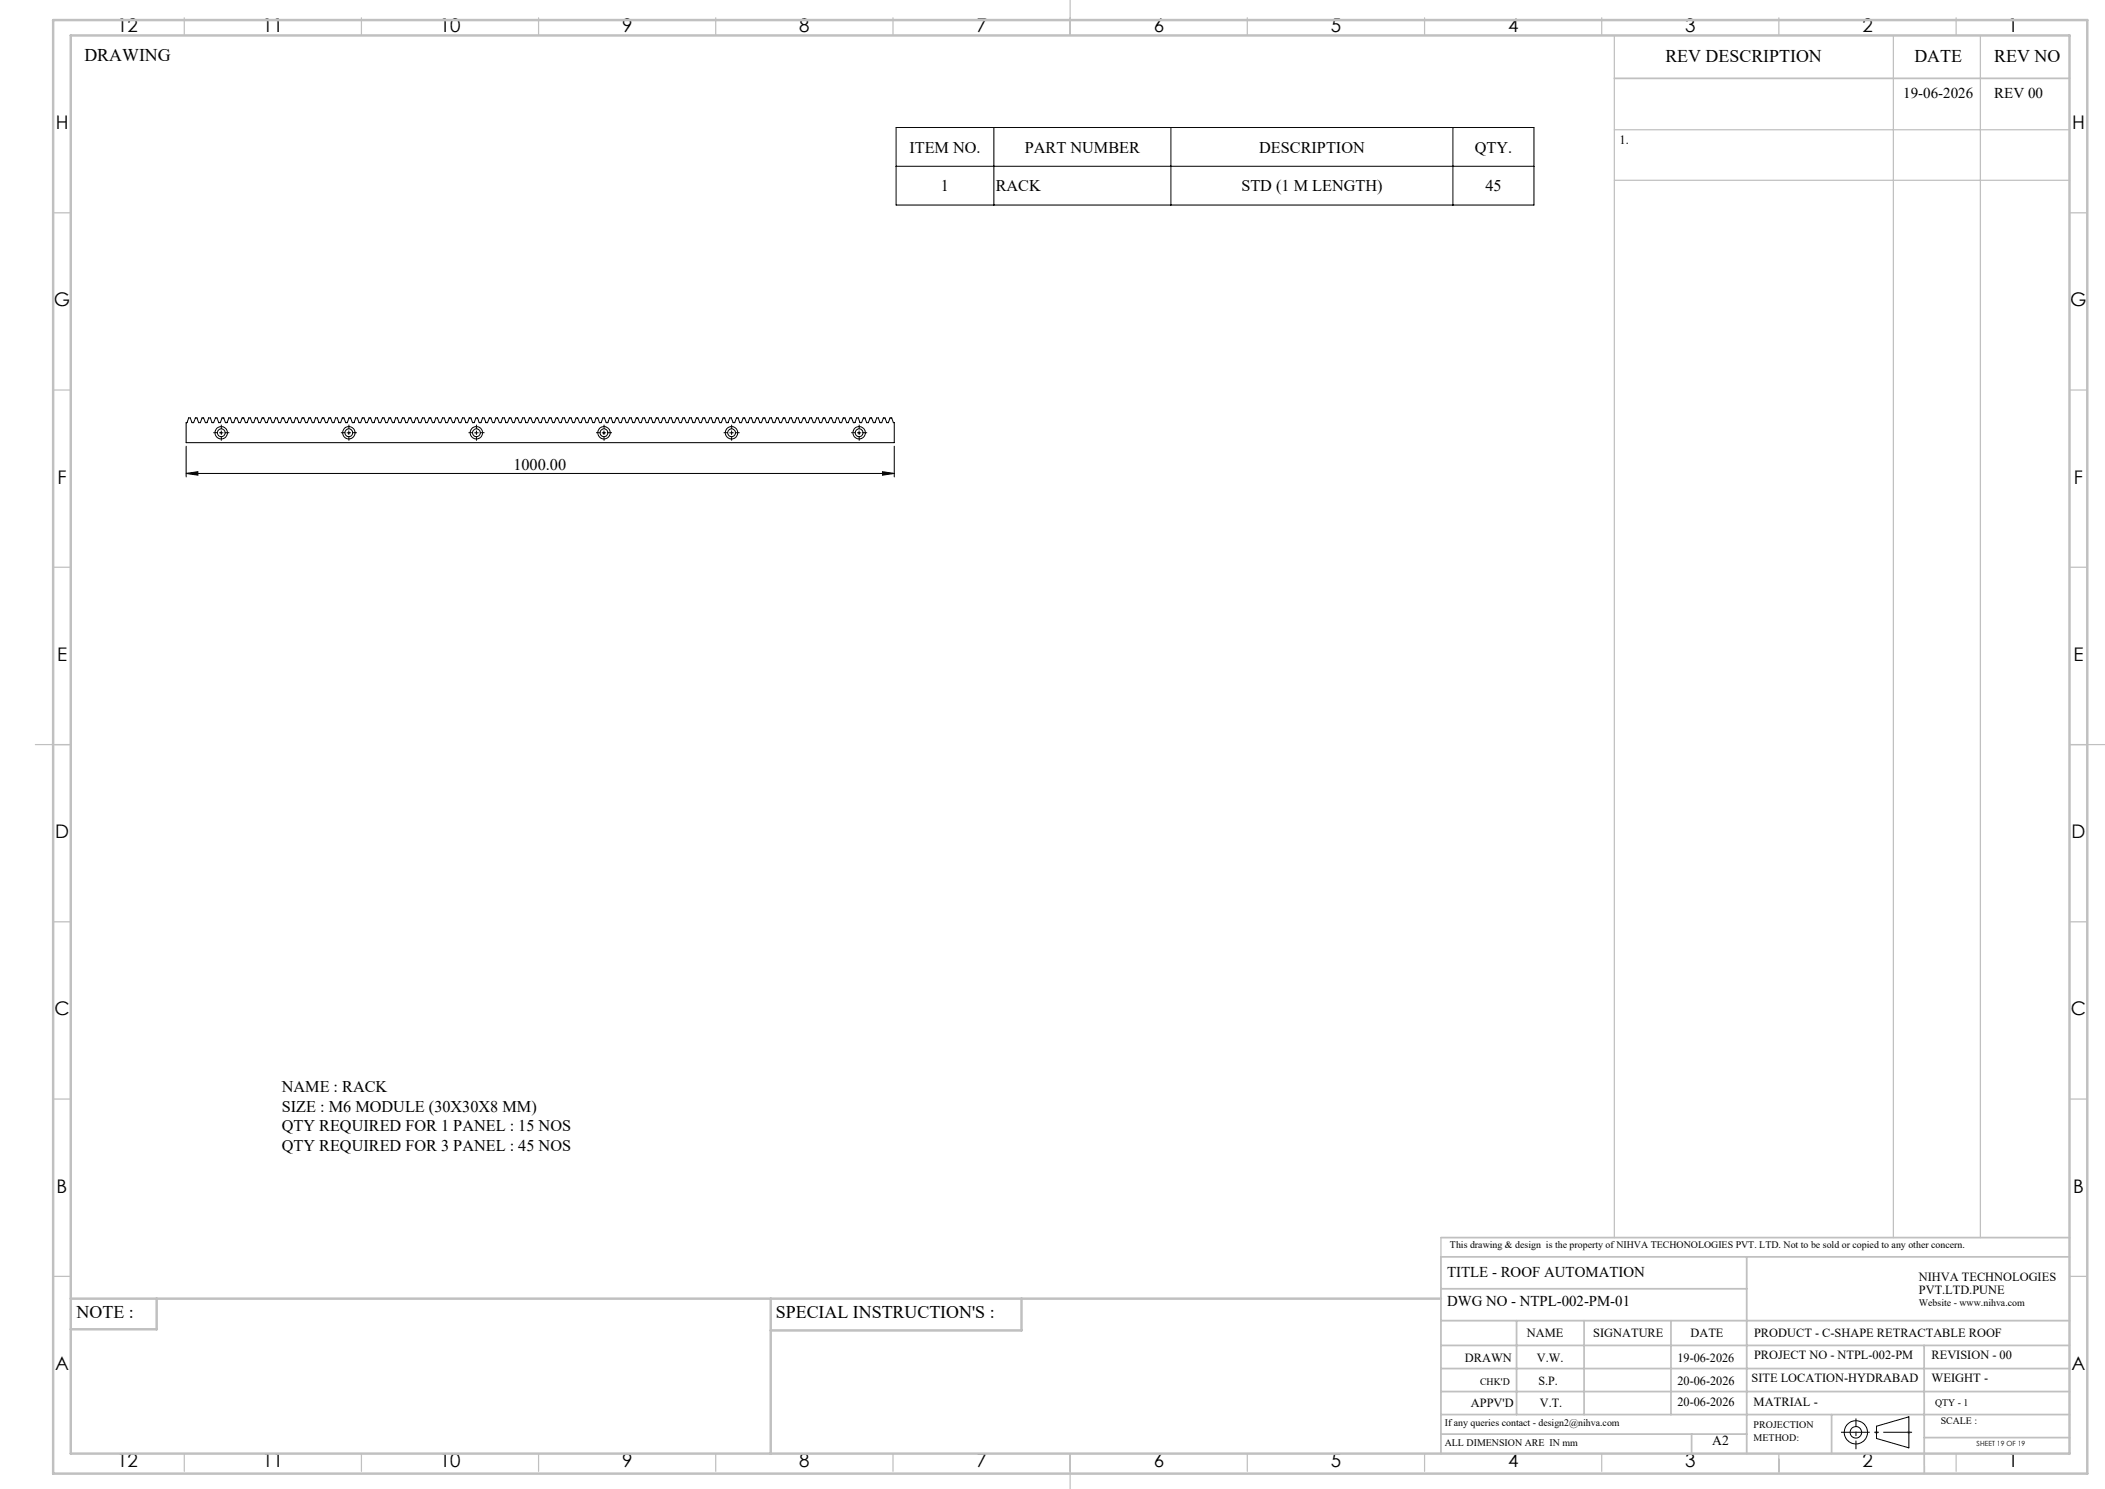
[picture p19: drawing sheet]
<svg xmlns="http://www.w3.org/2000/svg" width="594mm" height="420mm" viewBox="0 0 594 420" stroke-linecap="round" stroke-linejoin="round" font-family="sans-serif">
<defs><g id="words">
<g font-size="5.3">
<text x="33.1" y="8.9">12</text>
<text x="74.1" y="8.9">11</text>
<text x="124.1" y="8.9">10</text>
<text x="175.6" y="8.9">9</text>
<text x="225.6" y="8.9">8</text>
<text x="275.6" y="8.9">7</text>
<text x="325.6" y="8.9">6</text>
<text x="375.6" y="8.9">5</text>
<text x="425.6" y="8.9">4</text>
<text x="475.6" y="8.9">3</text>
<text x="525.6" y="8.9">2</text>
<text x="566.6" y="8.9">1</text>
<text x="15.7" y="36.4">H</text>
<text x="584.7" y="36.4">H</text>
<text x="15.2" y="86.4">G</text>
<text x="584.2" y="86.4">G</text>
<text x="16.2" y="136.4">F</text>
<text x="585.2" y="136.4">F</text>
<text x="16.1" y="186.4">E</text>
<text x="585.1" y="186.4">E</text>
<text x="15.5" y="236.4">D</text>
<text x="584.5" y="236.4">D</text>
<text x="15.4" y="286.4">C</text>
<text x="584.4" y="286.4">C</text>
<text x="16" y="336.4">B</text>
<text x="585" y="336.4">B</text>
<text x="15.5" y="386.4">A</text>
<text x="584.5" y="386.4">A</text>
<text x="33.1" y="413.9">12</text>
<text x="74.1" y="413.9">11</text>
<text x="124.1" y="413.9">10</text>
<text x="175.6" y="413.9">9</text>
<text x="225.6" y="413.9">8</text>
<text x="275.6" y="413.9">7</text>
<text x="325.6" y="413.9">6</text>
<text x="375.6" y="413.9">5</text>
<text x="425.6" y="413.9">4</text>
<text x="475.6" y="413.9">3</text>
<text x="525.6" y="413.9">2</text>
<text x="566.6" y="413.9">1</text>
</g>
<g font-size="5">
<text x="23.8" y="17.2">DRAWING</text>
<text x="470" y="17.4">REV DESCRIPTION</text>
<text x="540.2" y="17.4">DATE</text>
<text x="562.8" y="17.4">REV NO</text>
<text x="21.6" y="371.8">NOTE :</text>
<text x="218.9" y="371.8">SPECIAL INSTRUCTION'S :</text>
</g>
<g font-size="4.6">
<text x="256.6" y="43.1">ITEM NO.</text>
<text x="289.2" y="43.1">PART NUMBER</text>
<text x="355.3" y="43.1">DESCRIPTION</text>
<text x="416.2" y="43.1">QTY.</text>
<text x="265.5" y="54">1</text>
<text x="281" y="54">RACK</text>
<text x="350.3" y="54">STD (1 M LENGTH)</text>
<text x="419.2" y="54">45</text>
<text x="144.9" y="132.4">1000.00</text>
<text x="79.5" y="308">NAME : RACK</text>
<text x="79.5" y="313.5">SIZE : M6 MODULE (30X30X8 MM)</text>
<text x="79.5" y="319.1">QTY REQUIRED FOR 1 PANEL : 15 NOS</text>
<text x="79.5" y="324.7">QTY REQUIRED FOR 3 PANEL : 45 NOS</text>
</g>
<g font-size="4.2">
<text x="537.1" y="27.6">19-06-2026</text>
<text x="562.8" y="27.6">REV 00</text>
<text x="408.3" y="360.3">TITLE - ROOF AUTOMATION</text>
<text x="408.3" y="368.2">DWG NO - NTPL-002-PM-01</text>
</g>
<text font-size="3.9" x="483.2" y="407.7">A2</text>
<g font-size="3.5">
<text x="457" y="40.6">1.</text>
<text x="541.5" y="361.3">NIHVA TECHNOLOGIES</text>
<text x="541.5" y="364.9">PVT.LTD.PUNE</text>
<text x="430.9" y="377">NAME</text>
<text x="449.6" y="377">SIGNATURE</text>
<text x="477" y="377">DATE</text>
<text x="495" y="377">PRODUCT - C-SHAPE RETRACTABLE ROOF</text>
<text x="495" y="383.3">PROJECT NO - NTPL-002-PM</text>
<text x="545.1" y="383.3">REVISION - 00</text>
<text x="413.3" y="384.1">DRAWN</text>
<text x="433.7" y="384.1">V.W.</text>
<text x="473.4" y="384.1">19-06-2026</text>
<text x="494.3" y="389.8">SITE LOCATION-HYDRABAD</text>
<text x="545.1" y="389.8">WEIGHT -</text>
<text x="434.1" y="390.6">S.P.</text>
<text x="473.4" y="390.6">20-06-2026</text>
<text x="415.1" y="396.9">APPV'D</text>
<text x="434.6" y="396.9">V.T.</text>
<text x="473.4" y="396.5">20-06-2026</text>
<text x="494.8" y="396.5">MATRIAL -</text>
</g>
<g font-size="2.8">
<text x="409.2" y="351.9">This drawing &amp; design is the property of NIHVA TECHONOLOGIES PVT. LTD. Not to be sold or copied to any other concern.</text>
<text x="541.5" y="368.3">Website - www.nihva.com</text>
<text x="417.6" y="390.6">CHK'D</text>
<text x="546.1" y="396.5">QTY - 1</text>
<text x="547.6" y="401.7">SCALE :</text>
<text x="407.7" y="402.2">If any queries contact - design2@nihva.com</text>
<text x="407.7" y="407.7">ALL DIMENSION ARE IN mm</text>
<text x="494.8" y="402.7">PROJECTION</text>
<text x="494.8" y="406.5">METHOD:</text>
</g>
<text font-size="2" x="557.8" y="407.8">SHEET 19 OF 19</text>
</g></defs>
<g fill="none" stroke="#000" stroke-width=".28">
<path d="M252.9 36h180v21.8h-180zM280.5 36v21.8M330.4 36v21.8M410 36v21.8M252.9 46.9h180M53.2 117.9h.5l.5 1.3h.4l.5-1.3h.5l.5 1.3h.5l.4-1.3h.5l.5 1.3h.4l.5-1.3h.5l.4 1.3h.5l.5-1.3h.4l.5 1.3h.5l.5-1.3h.4l.5 1.3h.5l.5-1.3h.4l.5 1.3h.5l.4-1.3h.5l.5 1.3h.4l.5-1.3h.5l.5 1.3h.4l.5-1.3h.5l.5 1.3h.4l.5-1.3h.5l.4 1.3h.5l.5-1.3h.4l.5 1.3h.5l.4-1.3h.5l.5 1.3h.5l.5-1.3h.4l.5 1.3h.5l.4-1.3h.5l.5 1.3h.4l.5-1.3h.5l.4 1.3h.5l.5-1.3h.5l.4 1.3h.5l.5-1.3h.5l.4 1.3h.5l.5-1.3h.4l.5 1.3h.5l.4-1.3h.5l.5 1.3h.5l.4-1.3h.5l.5 1.3h.5l.4-1.3h.5l.5 1.3h.4l.5-1.3h.5l.4 1.3h.5l.5-1.3h.4l.5 1.3h.5l.5-1.3h.5l.4 1.3h.5l.5-1.3h.4l.5 1.3h.5l.4-1.3h.5l.5 1.3h.4l.5-1.3h.5l.5 1.3h.5l.4-1.3h.5l.5 1.3h.4l.5-1.3h.5l.4 1.3h.5l.5-1.3h.4l.5 1.3h.5l.5-1.3h.4l.5 1.3h.5l.5-1.3h.4l.5 1.3h.5l.4-1.3h.5l.5 1.3h.4l.5-1.3h.5l.5 1.3h.4l.5-1.3h.5l.5 1.3h.4l.5-1.3h.5l.4 1.3h.5l.5-1.3h.4l.5 1.3h.5l.5-1.3h.4l.5 1.3h.5l.5-1.3h.4l.5 1.3h.5l.4-1.3h.5l.5 1.3h.4l.5-1.3h.5l.5 1.3h.4l.5-1.3h.5l.4 1.3h.5l.5-1.3h.5l.4 1.3h.5l.5-1.3h.4l.5 1.3h.5l.5-1.3h.4l.5 1.3h.5l.4-1.3h.5l.5 1.3h.5l.4-1.3h.5l.5 1.3h.4l.5-1.3h.5l.5 1.3h.4l.5-1.3h.5l.4 1.3h.5l.5-1.3h.5l.4 1.3h.5l.5-1.3h.4l.5 1.3h.5l.5-1.3h.4l.5 1.3h.5l.4-1.3h.5l.5 1.3h.5l.4-1.3h.5l.5 1.3h.4l.5-1.3h.5l.5 1.3h.4l.5-1.3h.5l.4 1.3h.5l.5-1.3h.4l.5 1.3h.5l.5-1.3h.4l.5 1.3h.5l.5-1.3h.4l.5 1.3h.5l.4-1.3h.5l.5 1.3h.4l.5-1.3h.5l.5 1.3h.5l.4-1.3h.5l.5 1.3h.4l.5-1.3h.5l.4 1.3h.5l.5-1.3h.4l.5 1.3h.5l.5-1.3h.4l.5 1.3h.5l.5-1.3h.4l.5 1.3h.5l.4-1.3h.5l.5 1.3h.4l.5-1.3h.5l.5 1.3h.4l.5-1.3h.5l.5 1.3h.4l.5-1.3h.5l.4 1.3h.5l.5-1.3h.4l.5 1.3h.5l.4-1.3h.5l.5 1.3h.5l.5-1.3h.4l.5 1.3h.5l.4-1.3h.5l.5 1.3h.4l.5-1.3h.5l.4 1.3h.5l.5-1.3h.5l.4 1.3h.5l.5-1.3h.5l.4 1.3h.5l.5-1.3h.4l.5 1.3h.5l.4-1.3h.5l.5 1.3h.5l.4-1.3h.5l.5 1.3h.5l.4-1.3h.5l.5 1.3h.4l.5-1.3h.5l.4 1.3h.5l.5-1.3h.4l.5 1.3h.5l.5-1.3h.5l.4 1.3h.5l.5-1.3h.4l.5 1.3h.5l.4-1.3h.5l.5 1.3h.4l.5-1.3h.5l.5 1.3h.5l.4-1.3h.5l.5 1.3h.4l.5-1.3h.5l.4 1.3h.5l.5-1.3h.4l.5 1.3h.5l.5-1.3h.4l.5 1.3h.5l.5-1.3h.4l.5 1.3h.5l.4-1.3h.5l.5 1.3h.4l.5-1.3h.5l.5 1.3h.4l.5-1.3h.5l.5 1.3h.4l.5-1.3h.5l.4 1.3h.5l.5-1.3h.4l.5 1.3h.5l.4-1.3h.5l.5 1.3h.5l.5-1.3h.4l.5 1.3h.5l.4-1.3h.5l.5 1.3h.4l.5-1.3h.5l.4 1.3h.5l.5-1.3h.5l.5 1.3h.4l.5-1.3h.5l.4 1.3h.5l.5-1.3h.4l.5 1.3h.5l.4-1.3h.5l.5 1.3h.2v5.7h-199.8v-5.7h.3zM52.5 133.5l3.3-.4v.9zM52.5 125.9v8.6M52.5 133.5h199.8M61.9 122.1h1M62.4 121.5v1.1M97.9 122.1h1"/>
<path d="M98.4 121.5v1.1M133.9 122.1h1M134.4 121.5v1.1M169.9 122.1h1M170.4 121.5v1.1M205.9 122.1h1M206.4 121.5v1.1M241.9 122.1h1M242.4 121.5v1.1M249 133.1l3.3 .4-3.3 .5zM252.3 125.9v8.6M529.5 402.3l9.2-2.7v8.8l-9.2-2.7z"/>
<circle cx="62.4" cy="122.1" r="1.75"/>
<circle cx="62.4" cy="122.1" r="1.1"/>
<circle cx="98.4" cy="122.1" r="1.09"/>
<circle cx="98.4" cy="122.1" r="1.76"/>
<circle cx="134.4" cy="122.1" r="1.75"/>
<circle cx="134.4" cy="122.1" r="1.1"/>
<circle cx="170.4" cy="122.1" r="1.09"/>
<circle cx="170.4" cy="122.1" r="1.76"/>
<circle cx="206.4" cy="122.1" r="1.75"/>
<circle cx="206.4" cy="122.1" r="1.1"/>
<circle cx="242.4" cy="122.1" r="1.09"/>
<circle cx="242.4" cy="122.1" r="1.76"/>
<circle cx="523.7" cy="404" r="1.62"/>
<circle cx="523.7" cy="404" r="3.3"/>
</g>
<path d="M529 404h1M529.2 403.7l.7 .7M529.5 403.5v1M529.9 403.7l-.7 .7M538.1 404h1.1M538.3 403.7l.7 .7M538.7 403.5v1M539 403.7l-.7 .7" fill="none" stroke="#c0c0c0" stroke-width=".28"/>
<g fill="none" stroke="#000" stroke-width=".28" stroke-dasharray="15.2 1.3 1.3 1.3" stroke-linecap="butt">
<path d="M61.5 122h-1.3M62.5 121v-1.2M62.5 123v1.3M63.5 122h1.2M97.5 122h-1.3M98.5 121v-1.2M98.5 123v1.3M99.5 122h1.2M133.5 122h-1.3M134.5 121v-1.2M134.5 123v1.3M135.5 122h1.2"/>
<path d="M169.5 122h-1.3M170.5 121v-1.2M170.5 123v1.3M171.5 122h1.2M205.5 122h-1.3M206.5 121v-1.2M206.5 123v1.3M207.5 122h1.2M241.5 122h-1.3M242.5 121v-1.2M242.5 123v1.3M243.5 122h1.2"/>
</g>
<path d="M519.5 404h20.1" fill="none" stroke="#000" stroke-width=".28" stroke-dasharray="15.2 1.3 1.3 1.3" stroke-dashoffset="7.1" stroke-linecap="butt"/>
<path d="M523.7 408.8v-8.7" fill="none" stroke="#000" stroke-width=".28" stroke-dasharray="15.2 1.3 1.3 1.3" stroke-dashoffset="12.8" stroke-linecap="butt"/>
<g fill="none" stroke="#c0c0c0" stroke-width=".35">
<path d="M52 5v5M102 5v5M152 5v5M202 5v5M252 5v5M302 0v10M352 5v5M402 5v5M452 5v5M455.5 10v339.1M502 5v5M534.3 10v339.1"/>
<path d="M552 5v5M558.8 10v339.1M455.5 36.6h128.5M455.5 50.9h128.5M15 60h5M584 60h5M15 110h5M584 110h5M15 160h5M584 160h5M10 210h10M584 210h10"/>
<path d="M15 260h5M584 260h5M15 310h5M584 310h5M406.6 349.1v5.4M15 360h5M584 360h5M52 410v5M102 410v5M152 410v5M202 410v5M252 410v5"/>
<path d="M302 410v10M352 410v5M402 410v5M452 410v5M502 410v5M502 411.6v4.1M552 410v5"/>
</g>
<g fill="none" stroke="#c0c0c0" stroke-width=".5">
<path d="M455.5 22.1h128.5M406.6 349.1h177.4M492.9 354.5v55.5M584 354.5h-177.4v55.5M406.6 372.5h177.4M406.6 379.5h177.4M406.6 363.5h86.3M428 372.5v26.5M447 372.5v26.5M471.5 372.5v26.5M543 379.5v36.2M406.6 392.5h177.4"/>
<path d="M406.6 386h177.4M406.6 399h177.4M516.9 399v11M406.6 404.5h86.3M477.3 404.5v5.5M543 405.5h41"/>
</g>
<path d="M15 5.7h574v410h-574zM20 10h564v400h-564zM20 366.3h386.6M44.2 366.3v8.6h-24.2M217.5 366.3v43.7M288.3 366.3v9h-70.8" fill="none" stroke="#c0c0c0" stroke-width=".7"/>
<path d="M52.5 133.5l3.3-.4v.9zM249 133.1l3.3 .4-3.3 .5z" fill="#000"/>
<use href="#words"/>
</svg>
